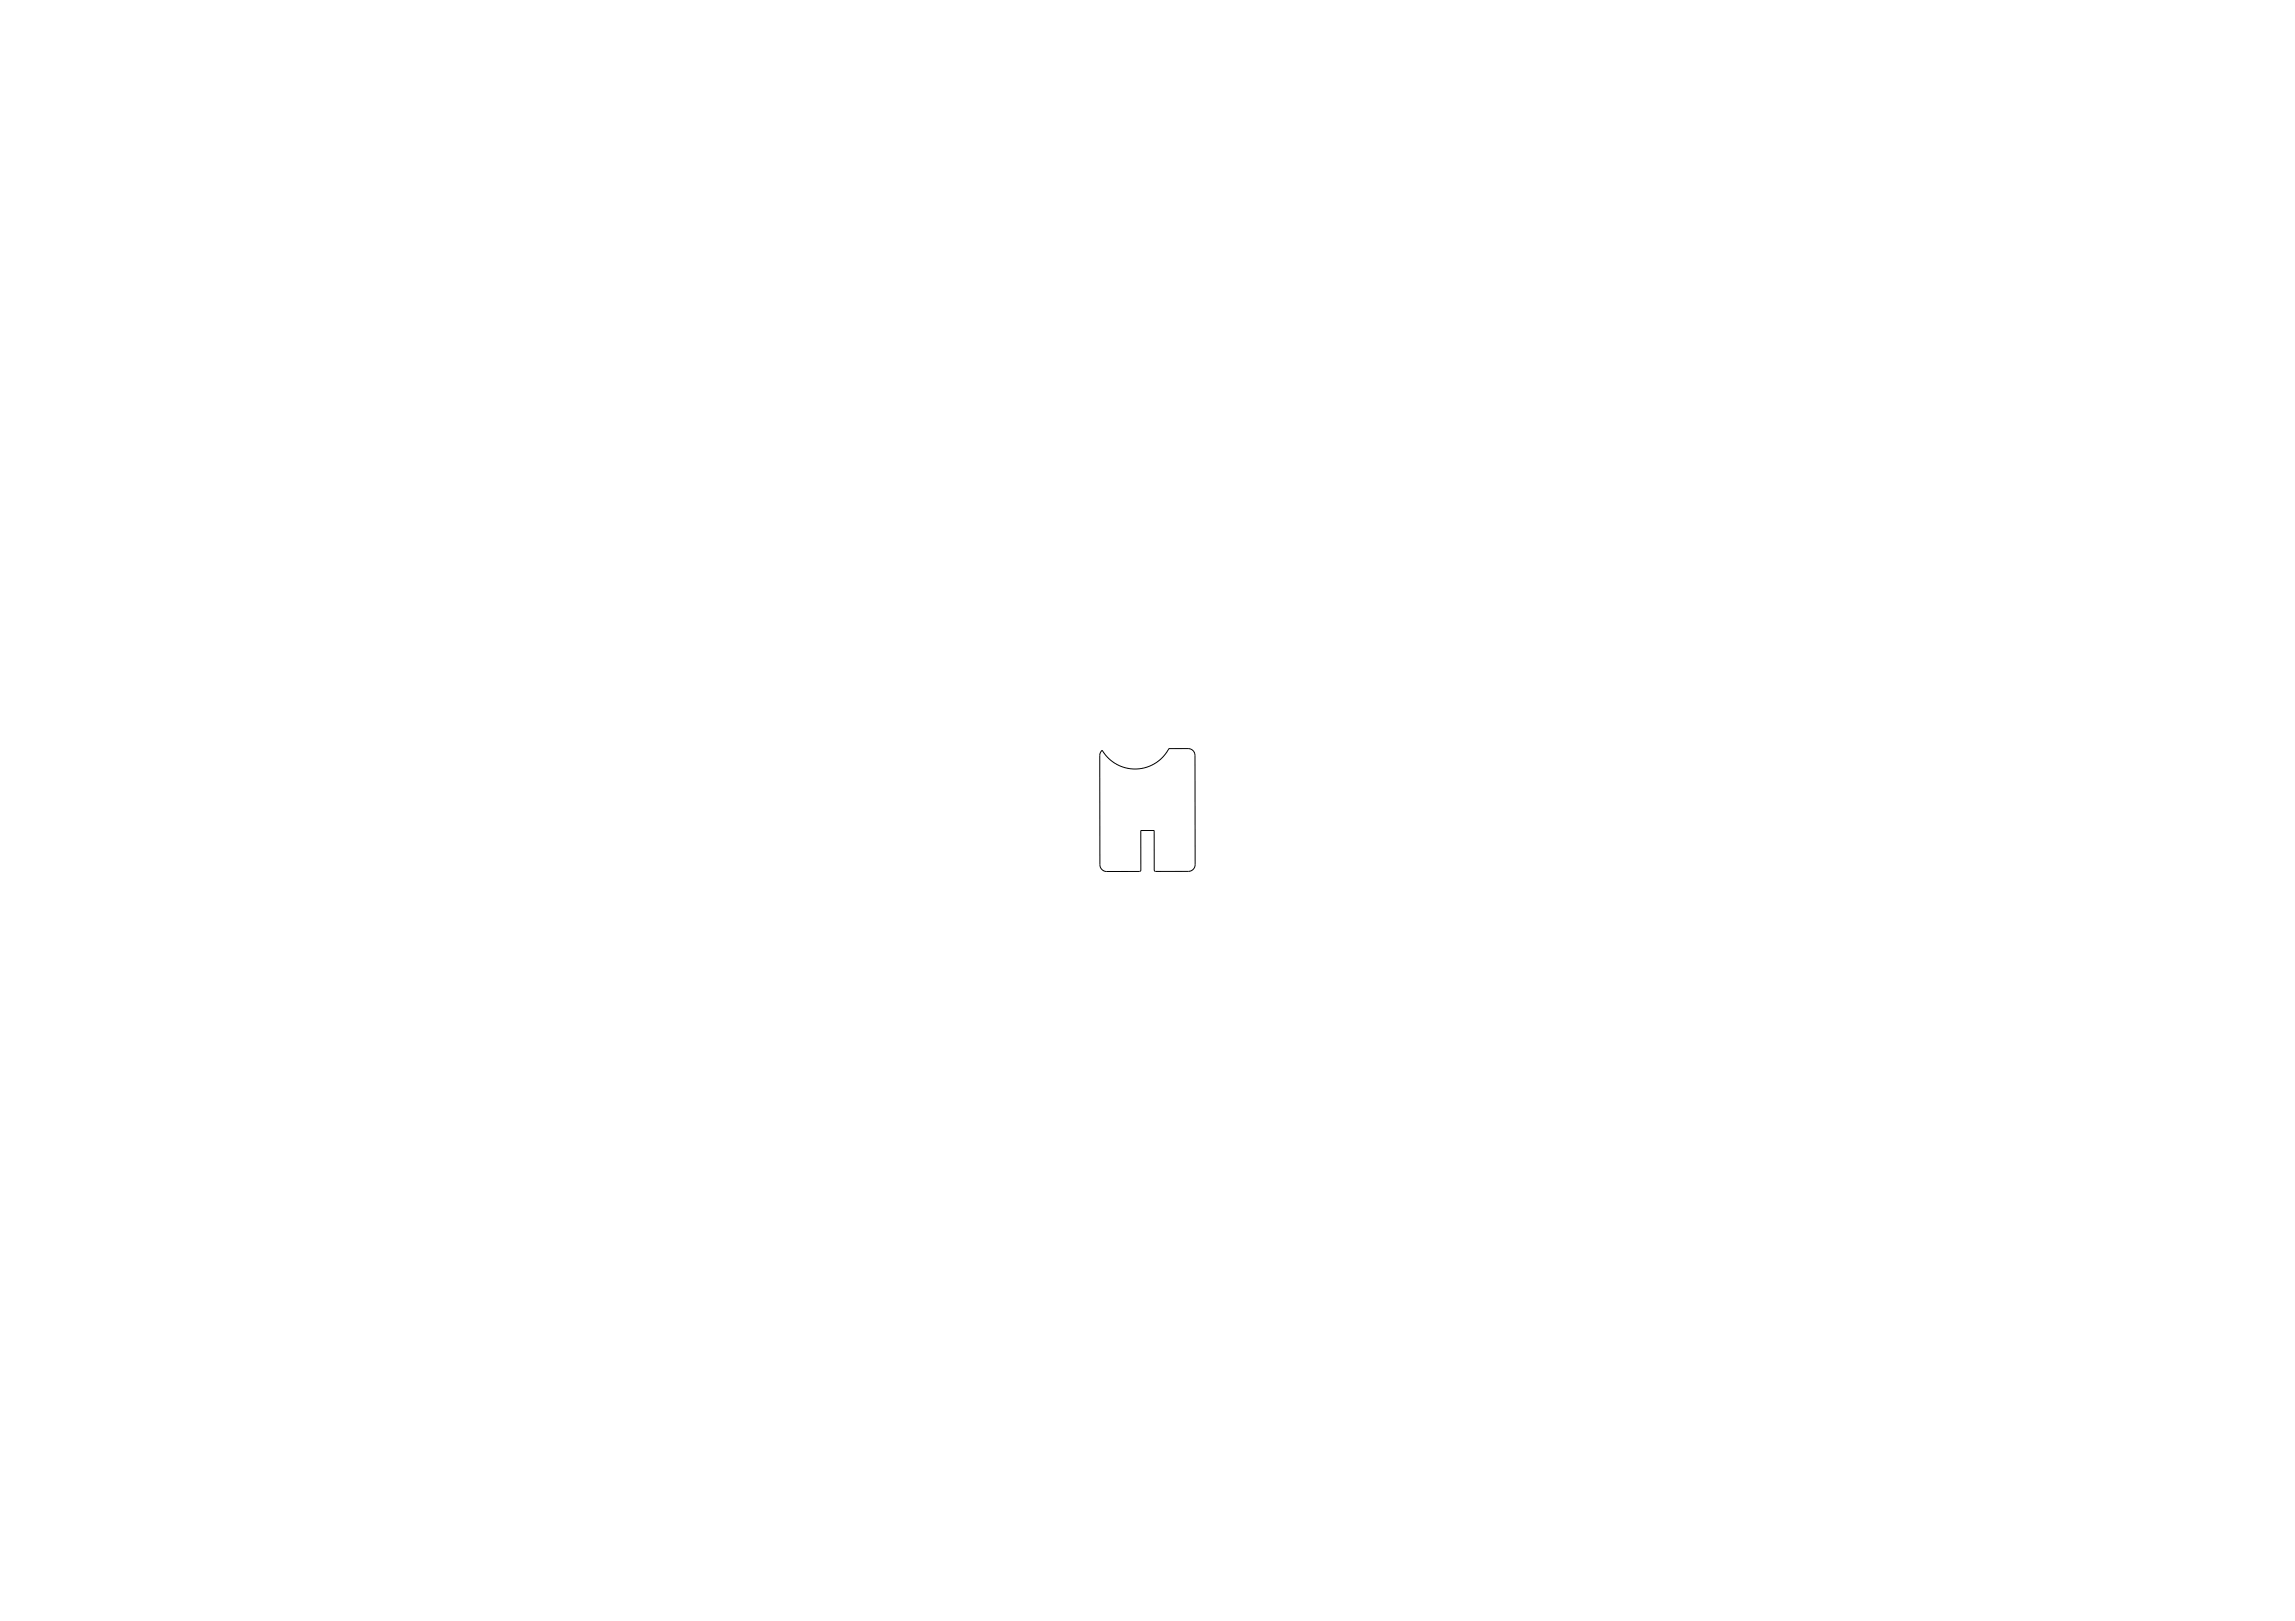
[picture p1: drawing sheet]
<svg xmlns="http://www.w3.org/2000/svg" width="841mm" height="594mm" viewBox="0 0 841 594" stroke-linecap="round" stroke-linejoin="round" font-family="sans-serif">
<path d="M403.7 275.1l.2-.2 2.7 3.3 2.8 2 3.3 1.2 3.7 .4 3.7-.6 3.2-1.5 2.9-2.4 2.1-3h7.1a2.5 2.5 0 0 1 2.5 2.5l.1 40a2.5 2.5 0 0 1-2.5 2.5h-12l-.5-.2-.1-14.8h-4.9l.1 14.5-.3 .5-12.2 .1a2.5 2.5 0 0 1-2.5-2.5l-.1-40 .2-1z" fill="none" stroke="#000" stroke-width=".37"/>
</svg>
